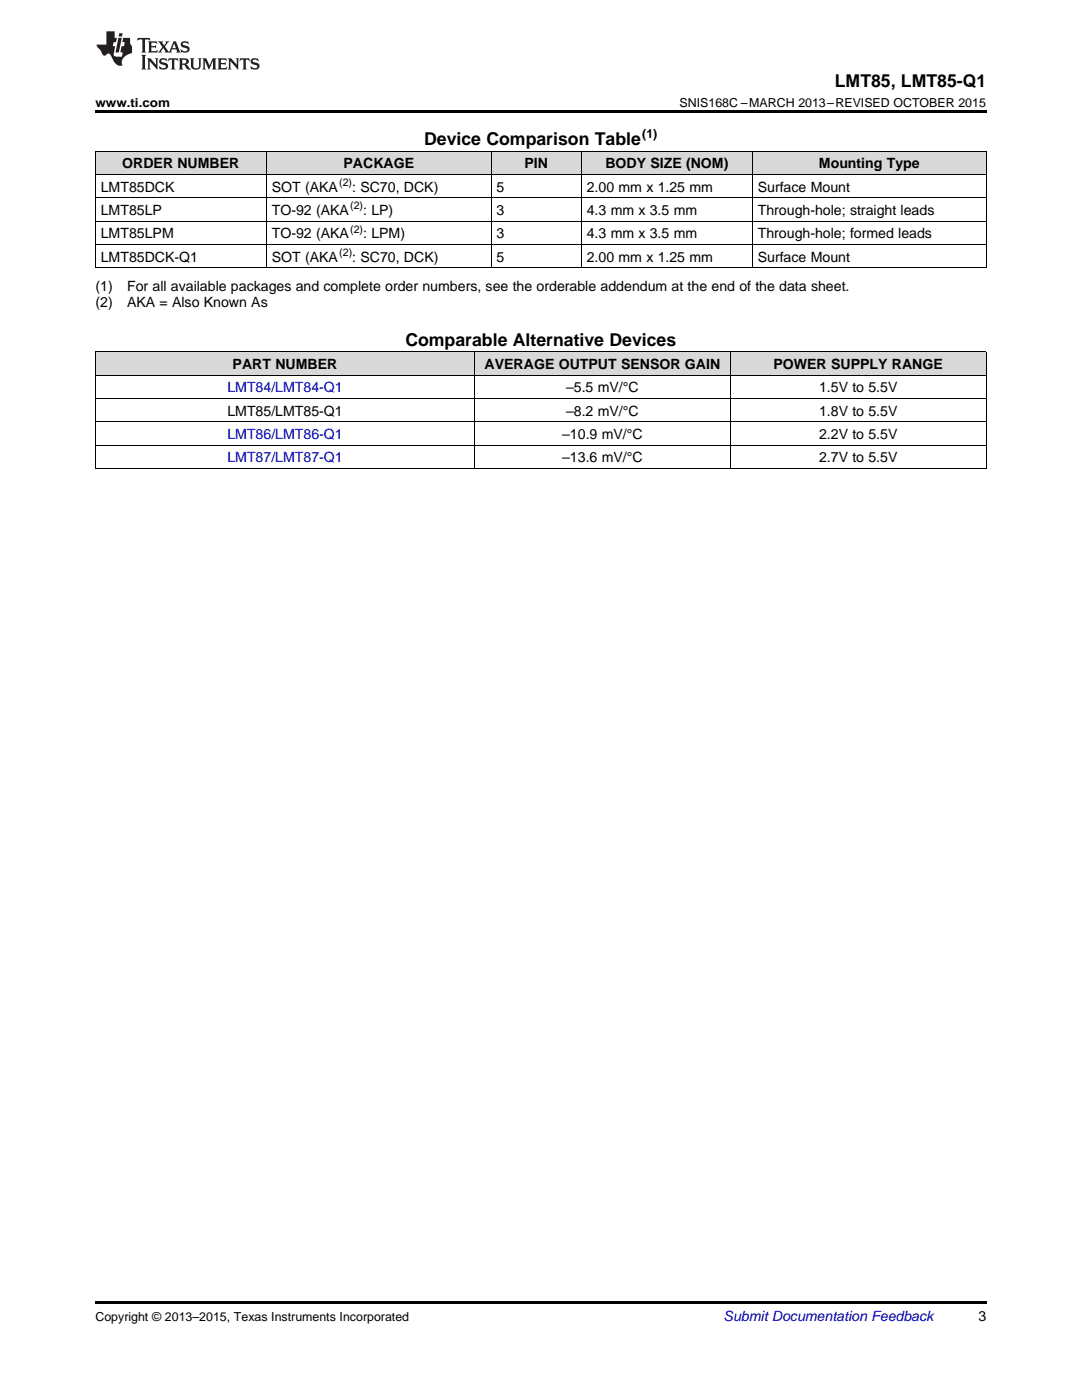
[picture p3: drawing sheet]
<svg xmlns="http://www.w3.org/2000/svg" width="216mm" height="279mm" viewBox="0 0 216 279" stroke-linecap="round" stroke-linejoin="round" font-family="sans-serif">
<defs><g id="words">
<g font-size="3.5">
<text x="166.6" y="17.3">LMT85, LMT85-Q1</text>
<text x="84.6" y="28.9">Device Comparison Table</text>
<text x="80.9" y="69">Comparable Alternative Devices</text>
</g>
<g font-size="2.8">
<text x="24.4" y="33.6">ORDER NUMBER</text>
<text x="68.5" y="33.6">PACKAGE</text>
<text x="104.6" y="33.6">PIN</text>
<text x="120.8" y="33.6">BODY SIZE (NOM)</text>
<text x="163.4" y="33.6">Mounting Type</text>
<text x="20.1" y="38.2">LMT85DCK</text>
<text x="54.2" y="38.2">SOT (AKA</text>
<text x="70.3" y="38.2">: SC70, DCK)</text>
<text x="99.1" y="38.2">5</text>
<text x="117.1" y="38.2">2.00 mm x 1.25 mm</text>
<text x="151.2" y="38.2">Surface Mount</text>
<text x="20.1" y="42.9">LMT85LP</text>
<text x="20.1" y="47.6">LMT85LPM</text>
<text x="54.2" y="42.9">TO-92 (AKA</text>
<text x="54.2" y="47.6">TO-92 (AKA</text>
<text x="72.5" y="42.9">: LP)</text>
<text x="72.5" y="47.6">: LPM)</text>
<text x="99.1" y="42.9">3</text>
<text x="99.1" y="47.6">3</text>
<text x="117.1" y="42.9">4.3 mm x 3.5 mm</text>
<text x="117.1" y="47.6">4.3 mm x 3.5 mm</text>
<text x="151.2" y="42.9">Through-hole; straight leads</text>
<text x="151.2" y="47.6">Through-hole; formed leads</text>
<text x="20.1" y="52.2">LMT85DCK-Q1</text>
<text x="54.2" y="52.2">SOT (AKA</text>
<text x="70.3" y="52.2">: SC70, DCK)</text>
<text x="99.1" y="52.2">5</text>
<text x="117.1" y="52.2">2.00 mm x 1.25 mm</text>
<text x="151.2" y="52.2">Surface Mount</text>
<text x="19" y="58.1">(1)</text>
<text x="25.4" y="58.1">For all available packages and complete order numbers, see the orderable addendum at the end of the data sheet.</text>
<text x="19" y="61.2">(2)</text>
<text x="25.4" y="61.2">AKA = Also Known As</text>
<text x="46.4" y="73.7">PART NUMBER</text>
<text x="96.7" y="73.7">AVERAGE OUTPUT SENSOR GAIN</text>
<text x="154.3" y="73.7">POWER SUPPLY RANGE</text>
<text x="45.4" y="83">LMT85/LMT85-Q1</text>
<text x="113" y="78.3">–5.5 mV/°C</text>
<text x="113" y="83">–8.2 mV/°C</text>
<text x="163.4" y="78.3">1.5V to 5.5V</text>
<text x="163.4" y="83">1.8V to 5.5V</text>
<text x="112.2" y="87.6">–10.9 mV/°C</text>
<text x="163.4" y="87.6">2.2V to 5.5V</text>
<text x="112.2" y="92.3">–13.6 mV/°C</text>
<text x="163.4" y="92.3">2.7V to 5.5V</text>
<text x="195.3" y="263.6">3</text>
</g>
<g font-size="2.8" fill="#0000c8">
<text x="45.4" y="78.3">LMT84/LMT84-Q1</text>
<text x="45.4" y="87.6">LMT86/LMT86-Q1</text>
<text x="45.4" y="92.3">LMT87/LMT87-Q1</text>
<text x="144.4" y="263.6">Submit Documentation Feedback</text>
</g>
<g font-size="2.5">
<text x="19" y="21.4">www.ti.com</text>
<text x="135.6" y="21.4">SNIS168C –MARCH 2013–REVISED OCTOBER 2015</text>
<text x="128.2" y="27.5">(1)</text>
<text x="19" y="263.6">Copyright © 2013–2015, Texas Instruments Incorporated</text>
</g>
<g font-size="2.1">
<text x="67.7" y="37.1">(2)</text>
<text x="69.9" y="41.8">(2)</text>
<text x="69.9" y="46.4">(2)</text>
<text x="67.7" y="51.1">(2)</text>
</g>
</g></defs>
<g fill="#d8d8d8">
<path d="M19 70.3h75.7v4.6h-75.7z"/>
<path d="M94.7 70.3h51.1v4.6h-51.1z"/>
<path d="M145.8 70.3h51v4.6h-51z"/>
<path d="M19 30.2h34.2v4.7h-34.2z"/>
<path d="M53.2 30.2h44.8v4.7h-44.8z"/>
<path d="M98 30.2h18v4.7h-18z"/>
<path d="M116 30.2h34.1v4.7h-34.1z"/>
<path d="M150.1 30.2h46.7v4.7h-46.7z"/>
</g>
<path d="M19 22h177.8v.5h-177.8zM19 259.7h177.8v.5h-177.8z" fill="#000"/>
<g fill="none" stroke="#000" stroke-width=".2">
<path d="M19 39.5h177.8M19 34.8h177.8M19 30.1h177.8M19.1 30.2v23.3M53.1 30.2v23.3M98 30.2v23.3M116 30.2v23.3M150.1 30.2v23.3M196.8 30.2v23.3M19 53.4h177.8M19 48.8h177.8M19 44.1h177.8"/>
<path d="M19 79.5h177.8M19 74.9h177.8M19 70.2h177.8M19.1 70.3v23.3M94.7 70.3v23.3M145.7 70.3v23.3M196.8 70.3v23.3M19 93.5h177.8M19 88.8h177.8M19 84.2h177.8"/>
</g>
<g fill="#231f20">
<path d="M27.5 7.6l-.1 .5 .4-.2h.6v.1v2.1l-.2 .4h1l-.3-.4v-2.1l.1-.1h.5l.5 .2-.2-.5zM29.5 8.3l.2 .3v1.5l-.2 .4h1.8l.2-.6a1.04 1.04 0 0 1-1.3 .2v-.7h.6l.3 .2v-.6l-.3 .2h-.6v-.6l.8-.1 .4 .3-.2-.5zM31.5 8.3l.9 1.1-.9 1.1h.8l-.2-.2 .5-.7 .4 .7-.2 .2h1.5l-.1-.2 .1-.4h.9l.1 .4-.2 .2h1l-.3-.3-.7-1.9h-.5l-.9 2-.8-1 .9-1h-.8l.1 .3-.3 .5-.4-.6 .2-.2zM34.7 8.6l.4 1h-.7zM36.3 8.4a.63 .63 0 0 0-.2 .7 .63 .63 0 0 0 .6 .4l.6 .2 .1 .2a.75 .75 0 0 1-.7 .4 .75 .75 0 0 1-.6-.5l.1 .7 .1-.1a1.11 1.11 0 0 0 1.5-.6 1.13 1.13 0 0 0-1.2-.8l-.1-.4a1.04 1.04 0 0 1 1.2 .2l-.2-.5-.1 .1-.5-.2zM28.2 10.9l.2 .4v2.2l-.2 .4h1l-.3-.4v-2.2l.3-.4zM29.3 11.6l.3 .4v1.5l-.3 .4h.8l-.2-.4v-1.3l1.5 1.7v-1.9l.2-.4h-.7l.2 .4v.9l-1.1-1.3zM32 11.8a.62 .62 0 0 0-.2 .7 .62 .62 0 0 0 .6 .4l.6 .1 .1 .3a.76 .76 0 0 1-.7 .3 .76 .76 0 0 1-.6-.4l.1 .7 .1-.1a1.11 1.11 0 0 0 1.5-.6 1.13 1.13 0 0 0-1.2-.8l-.1-.4a1.04 1.04 0 0 1 1.2 .2l-.2-.6-.1 .1-.5-.1zM33.7 11.6l-.2 .6a.61 .61 0 0 1 .8-.3v1.6l-.2 .4h.9l-.2-.4v-1.6a.63 .63 0 0 1 .8 .3l-.2-.6zM35.6 11.6l.3 .4v1.5l-.3 .4h1l-.2-.2v-.8l.5 .2a.76 .76 0 0 0 1.2 .7l-1-1a.58 .58 0 0 0 .6-.5 .58 .58 0 0 0-.5-.6zM36.4 11.9h.1a.45 .45 0 0 1 .5 .1 .45 .45 0 0 1 .1 .5l-.7 .2zM37.9 11.6l.2 .2a2.17 2.17 0 0 0 .3 1.9 .99 .99 0 0 0 1.6-.6v-1.1l.2-.4h-.7l.2 .2a1.92 1.92 0 0 1-.2 1.8 .6 .6 0 0 1-.9-.5v-1.1l.2-.4zM40.4 11.6l.2 .4v1.5l-.2 .4h.7l-.2-.4v-1.4l.8 1.8 .8-1.8v1.4l-.2 .4h.9l-.2-.4v-1.5l.2-.4h-.8l-.6 1.5-.6-1.5zM43.4 11.6l.2 .4v1.5l-.2 .4h1.8l.2-.6a1.04 1.04 0 0 1-1.3 .1v-.6h.5l.4 .2v-.6l-.4 .2h-.5v-.7h.8l.3 .3-.1-.6zM45.5 11.6l.2 .4v1.5l-.2 .4h.7l-.2-.4v-1.3l1.5 1.7v-1.9l.2-.4h-.7l.2 .4v.9l-1.1-1.3zM47.9 11.6l-.1 .6a.61 .61 0 0 1 .8-.3v1.6l-.3 .4h1l-.3-.4 .1-1.6a.63 .63 0 0 1 .7 .3l-.1-.6zM50.2 11.8a.62 .62 0 0 0-.2 .7 .62 .62 0 0 0 .6 .4l.6 .1 .2 .3a.76 .76 0 0 1-.8 .3 .76 .76 0 0 1-.6-.4l.1 .7 .2-.1a1.11 1.11 0 0 0 1.5-.6 1.13 1.13 0 0 0-1.3-.8l-.1-.4a1.04 1.04 0 0 1 1.2 .2l-.1-.6-.2 .1-.5-.1z"/>
<path d="M21.2 6.3v2.6h-1.9l.1 .4 .7 .9a.91 .91 0 0 0 1 .8 .56 .56 0 0 1 .5-.3 .56 .56 0 0 1 .5 .3l.4 .8a1.53 1.53 0 0 0 1.9 1.2 1.54 1.54 0 0 1 1-2.1l.9-.3v-1.4a1.52 1.52 0 0 1-.3-1.6h-1.4l-.2 .8h.5l-.2 .8h-.4l-.2 1v.2l.4 .1-.2 .8a1.93 1.93 0 0 1-1.6-.3l.3-1.8h-.5l.2-.8h.4l.2-.8h-.4v-1.3zM23.6 7.6l-.6 2.9h.7l.6-2.9zM23.8 6.6l-.1 .7h.6l.2-.7z"/>
</g>
<use href="#words"/>
</svg>
